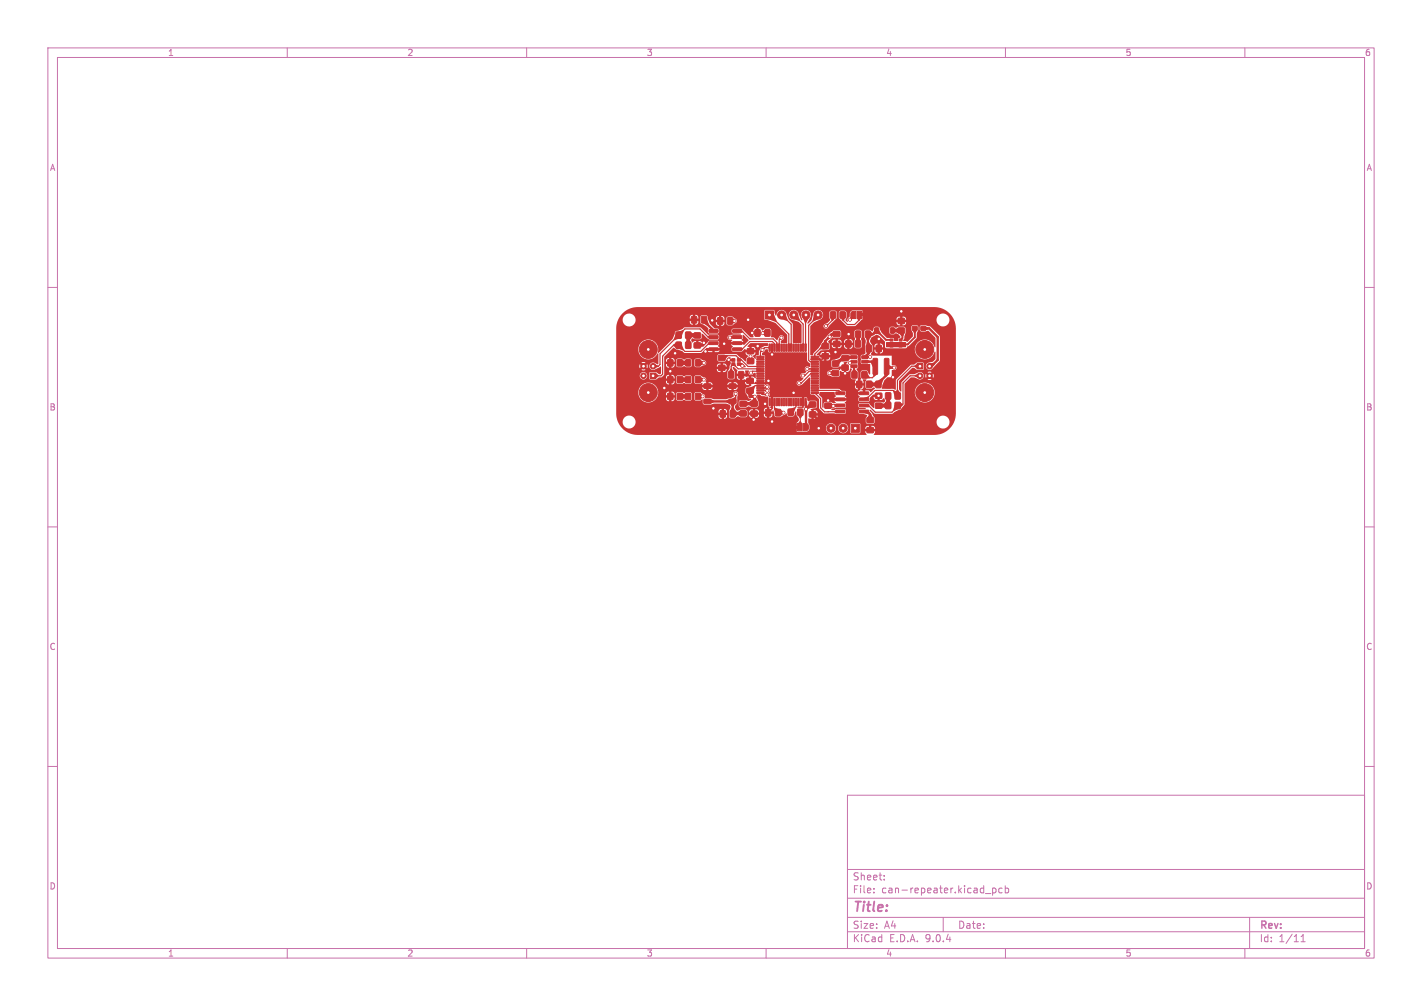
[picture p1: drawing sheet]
<svg xmlns="http://www.w3.org/2000/svg" width="297mm" height="210mm" viewBox="0 0 297 210" stroke-linecap="round" stroke-linejoin="round" font-family="sans-serif">
<defs><g id="words">
<text font-size="2.8" fill="#c872ab" x="178" y="190.9">Title:</text>
<g font-size="2.1" fill="#c872ab">
<text x="178" y="184">Sheet:</text>
<text x="178" y="186.7">File:</text>
<text x="184.1" y="186.7">can-repeater.kicad_pcb</text>
<text x="178" y="196.9">KiCad</text>
<text x="178" y="194.1">Size:</text>
<text x="184.7" y="194.1">A4</text>
<text x="185.7" y="196.9">E.D.A.</text>
<text x="193.3" y="196.9">9.0.4</text>
<text x="200" y="194.1">Date:</text>
<text x="263" y="194.3">Rev:</text>
<text x="263" y="196.9">Id:</text>
<text x="267.1" y="196.9">1/11</text>
</g>
<g font-size="1.8" fill="#c872ab">
<text x="35" y="11.9">1</text>
<text x="85" y="11.9">2</text>
<text x="135" y="11.9">3</text>
<text x="185" y="11.9">4</text>
<text x="235" y="11.9">5</text>
<text x="285" y="11.9">6</text>
<text x="10.3" y="35.9">A</text>
<text x="285.4" y="35.9">A</text>
<text x="10.3" y="85.9">B</text>
<text x="285.3" y="85.9">B</text>
<text x="10.3" y="135.9">C</text>
<text x="285.3" y="135.9">C</text>
<text x="10.3" y="185.9">D</text>
<text x="285.3" y="185.9">D</text>
<text x="35" y="199.9">1</text>
<text x="85" y="199.9">2</text>
<text x="135" y="199.9">3</text>
<text x="185" y="199.9">4</text>
<text x="235" y="199.9">5</text>
<text x="285" y="199.9">6</text>
</g>
</g></defs>
<g fill="none" stroke="#c872ab" stroke-width=".21">
<path d="M10 10h277v190h-277zM12 12h273v186h-273zM60 10v2M110 10v2M160 10v2M210 10v2M260 10v2M10 60h2M285 60h2M10 110h2M285 110h2M10 160h2"/>
<path d="M177 166h108v32h-108zM285 160h2M60 198v2M110 198v2M160 198v2M177 194.5h108M177 191.5h108M177 187.5h108M177 181.5h108M182.5 186.3v.1M182.5 185.5v.1M184.7 183.6v.1"/>
<path d="M184.7 182.8v.1M197 191.5v3M205.8 186.5h1.2M207.3 185.4v1.5M207.3 185.5l.4-.1 .3 .3-.1 .6h-.6M209.3 185.5l-.4-.1-.3 .3 .1 .6h.6M210 185.5l.4-.1 .3 .3-.2 .6h-.5M210 184.9v1.5M210 198v2M260 198v2M261 191.5v6.5M271.7 196.6h.9"/>
<path d="M271.7 195.5l.5-.4v1.5"/>
</g>
<g fill="#c83434">
<path d="M166.1 88.9h.5v.6h-.5z"/>
<path d="M179.9 65.5h.5v.6h-.5z"/>
<path d="M156.6 82.6h1v.5h-1z"/>
</g>
<g fill="#c83434" stroke="#c83434" stroke-width=".21">
<path d="M187.8 72.1h.6v.3h-.6z"/>
<path d="M187.8 71.4h.6v.3l-.6 .1z"/>
<path d="M187.8 70.8h.6v.3h-.6z"/>
<path d="M185.9 70.8h.6v.3h-.6z"/>
<path d="M185.9 71.4h.6v.3l-.6 .1z"/>
<path d="M185.9 72.1h.6v.3h-.6z"/>
<path d="M154 74.9h.7v.5h-.7z"/>
<path d="M152.8 74.9h.7v.5h-.7z"/>
<path d="M152.8 75.7h.7v.6h-.7z"/>
<path d="M154 75.7h.7v.6h-.7z"/>
<path d="M139.5 78.6h1v1.3h-1z"/>
<path d="M141.5 78.6h1v1.3h-1z"/>
<path d="M156.1 74.9h1.3v1h-1.3z"/>
<path d="M156.1 72.8h1.3v1h-1.3z"/>
<path d="M152.5 85.7h1.1v1.4h-1.1z"/>
<path d="M150.4 85.7h1.1v1.4h-1.1z"/>
<path d="M159.8 68.8h1v1.4h-1z"/>
<path d="M157.7 68.8h1v1.4h-1z"/>
<path d="M156 81.1h1.3v1h-1.3z"/>
<path d="M156 79h1.3v1h-1.3z"/>
<path d="M158.1 74.4h1.4l.1 .2-1.5 .1z"/>
<path d="M158.1 74.9h1.4l.1 .2-1.5 .1z"/>
<path d="M158.1 75.4h1.4l.1 .2-1.5 .1z"/>
<path d="M158.1 75.9h1.4l.1 .2-1.5 .1z"/>
<path d="M158.1 76.4h1.4l.1 .2-1.5 .1z"/>
<path d="M158.1 76.9h1.4l.1 .2-1.5 .1z"/>
<path d="M158.1 77.4h1.4l.1 .2-1.5 .1z"/>
<path d="M158.1 77.9h1.4l.1 .2-1.5 .1z"/>
<path d="M158.1 78.4h1.4l.1 .2-1.5 .1z"/>
<path d="M158.1 78.9h1.4l.1 .2-1.5 .1z"/>
<path d="M158.1 79.4h1.4l.1 .2-1.5 .1z"/>
<path d="M158.1 79.9h1.4l.1 .2-1.5 .1z"/>
<path d="M158.1 80.4h1.4l.1 .2-1.5 .1z"/>
<path d="M158.1 80.9h1.4l.1 .2-1.5 .1z"/>
<path d="M158.1 81.4h1.4l.1 .2-1.5 .1z"/>
<path d="M158.1 81.9h1.4l.1 .2-1.5 .1z"/>
<path d="M160.6 83.2h.3l-.1 1.5-.2-.1z"/>
<path d="M161.1 83.2h.3l-.1 1.5-.2-.1z"/>
<path d="M161.6 83.2h.3l-.1 1.5-.2-.1z"/>
<path d="M162.1 83.2h.3l-.1 1.5-.2-.1z"/>
<path d="M162.6 83.2h.3l-.1 1.5-.2-.1z"/>
<path d="M163.1 83.2h.3l-.1 1.5-.2-.1z"/>
<path d="M163.6 83.2h.3l-.1 1.5-.2-.1z"/>
<path d="M164.1 83.2h.3l-.1 1.5-.2-.1z"/>
<path d="M164.6 83.2h.3l-.1 1.5-.2-.1z"/>
<path d="M165.1 83.2h.3l-.1 1.5-.2-.1z"/>
<path d="M165.6 83.2h.3l-.1 1.5-.2-.1z"/>
<path d="M166.1 83.2h.3l-.1 1.5-.2-.1z"/>
<path d="M166.6 83.2h.3l-.1 1.5-.2-.1z"/>
<path d="M167.1 83.2h.3l-.1 1.5-.2-.1z"/>
<path d="M167.6 83.2h.3l-.1 1.5-.2-.1z"/>
<path d="M168.1 83.2h.3l-.1 1.5-.2-.1z"/>
<path d="M169.4 81.9h1.5v.2l-1.4 .1z"/>
<path d="M169.4 81.4h1.5v.2l-1.4 .1z"/>
<path d="M169.4 80.9h1.5v.2l-1.4 .1z"/>
<path d="M169.4 80.4h1.5v.2l-1.4 .1z"/>
<path d="M169.4 79.9h1.5v.2l-1.4 .1z"/>
<path d="M169.4 79.4h1.5v.2l-1.4 .1z"/>
<path d="M169.4 78.9h1.5v.2l-1.4 .1z"/>
<path d="M169.4 78.4h1.5v.2l-1.4 .1z"/>
<path d="M169.4 77.9h1.5v.2l-1.4 .1z"/>
<path d="M169.4 77.4h1.5v.2l-1.4 .1z"/>
<path d="M169.4 76.9h1.5v.2l-1.4 .1z"/>
<path d="M169.4 76.4h1.5v.2l-1.4 .1z"/>
<path d="M169.4 75.9h1.5v.2l-1.4 .1z"/>
<path d="M169.4 75.4h1.5v.2l-1.4 .1z"/>
<path d="M169.4 74.9h1.5v.2l-1.4 .1z"/>
<path d="M169.4 74.4h1.5v.2l-1.4 .1z"/>
<path d="M168.1 71.8l.3 .1-.1 1.5-.2-.1z"/>
<path d="M167.6 71.8l.3 .1-.1 1.5-.2-.1z"/>
<path d="M167.1 71.8l.3 .1-.1 1.5-.2-.1z"/>
<path d="M166.6 71.8l.3 .1-.1 1.5-.2-.1z"/>
<path d="M166.1 71.8l.3 .1-.1 1.5-.2-.1z"/>
<path d="M165.6 71.8l.3 .1-.1 1.5-.2-.1z"/>
<path d="M165.1 71.8l.3 .1-.1 1.5-.2-.1z"/>
<path d="M164.6 71.8l.3 .1-.1 1.5-.2-.1z"/>
<path d="M164.1 71.8l.3 .1-.1 1.5-.2-.1z"/>
<path d="M163.6 71.8l.3 .1-.1 1.5-.2-.1z"/>
<path d="M163.1 71.8l.3 .1-.1 1.5-.2-.1z"/>
<path d="M162.6 71.8l.3 .1-.1 1.5-.2-.1z"/>
<path d="M162.1 71.8l.3 .1-.1 1.5-.2-.1z"/>
<path d="M161.6 71.8l.3 .1-.1 1.5-.2-.1z"/>
<path d="M161.1 71.8l.3 .1-.1 1.5-.2-.1z"/>
<path d="M160.6 71.8l.3 .1-.1 1.5-.2-.1z"/>
<path d="M156.8 83.7h1.4v1.1h-1.4z"/>
<path d="M156.8 85.8h1.4v1.1h-1.4z"/>
<path d="M185 82h1v1.3h-1z"/>
<path d="M187 82h1v1.3h-1z"/>
<path d="M143.2 71.4h1.1v1.3h-1.1z"/>
<path d="M141.2 71.4h1.1v1.3h-1.1z"/>
<path d="M187.6 68.5h1.3v1h-1.3z"/>
<path d="M187.6 66.5h1.3v1h-1.3z"/>
<path d="M182.9 79.6h1.1v1.3h-1.1z"/>
<path d="M185 79.6h1.1v1.3h-1.1z"/>
<path d="M190.6 68.1h.9v.9h-.9z"/>
<path d="M192.4 68.1h.9v.9h-.9z"/>
<path d="M165.4 88.6l.3-.2h.6v1.5h-.6l-.3-.2z"/>
<path d="M166.5 88.4h1.1v1.5h-1.1z"/>
<path d="M167.8 88.4h.7l.3 .3v.8l-.3 .4h-.7z"/>
<path d="M139.5 75.1h1v1.3h-1z"/>
<path d="M141.5 75.1h1v1.3h-1z"/>
<path d="M150.1 74.2h1.3v1h-1.3z"/>
<path d="M150.1 76.3h1.3v1h-1.3z"/>
<path d="M141.2 69.3h1.1v1.3h-1.1z"/>
<path d="M143.2 69.3h1.1v1.3h-1.1z"/>
<path d="M143.2 82.1h1v1.3h-1z"/>
<path d="M145.3 82.1h1v1.3h-1z"/>
<path d="M174.6 81.8h1.8l.1 .5-1.9 .1z"/>
<path d="M174.6 83.1h1.8l.1 .5-1.9 .1z"/>
<path d="M174.6 84.4l1.8-.1 .1 .5-1.9 .1z"/>
<path d="M174.6 85.6h1.8l.1 .5-1.9 .1z"/>
<path d="M179.5 85.6h1.9v.5l-1.8 .1z"/>
<path d="M179.5 84.4l1.9-.1v.5l-1.8 .1z"/>
<path d="M179.5 83.1h1.9v.5l-1.8 .1z"/>
<path d="M179.5 81.8h1.9v.5l-1.8 .1z"/>
<path d="M175.9 74.2h1.2v1.1h-1.2z"/>
<path d="M175.9 76.2h1.2v1.1h-1.2z"/>
<path d="M181 79.6h1.1v1.3h-1.1z"/>
<path d="M178.9 79.6h1.1v1.3h-1.1z"/>
<path d="M147 80.2l1.4-.1 .1 .3v.5l-.2 .2h-1.2l-.1-.2z"/>
<path d="M152.3 80.2l1.3-.1 .2 .3v.5l-.3 .2h-1.1l-.2-.2z"/>
<path d="M147 83.4l1.4-.1 .1 .3v.5l-.2 .2h-1.2l-.1-.2z"/>
<path d="M152.3 83.4l1.3-.1 .2 .3v.5l-.3 .2h-1.1l-.2-.2z"/>
<path d="M152.2 77.6h1v1.3h-1z"/>
<path d="M154.3 77.6h1v1.3h-1z"/>
<path d="M174.1 69.2h1.3v1h-1.3z"/>
<path d="M174.1 71.3h1.3v1h-1.3z"/>
<path d="M180.3 65h.7l.3 .3v.8l-.3 .4h-.7z"/>
<path d="M179 65h1v1.5h-1z"/>
<path d="M177.8 65.2l.3-.2h.6v1.5h-.6l-.3-.2z"/>
<path d="M162 85.5h1v1.3h-1z"/>
<path d="M159.9 85.5h1.1v1.3h-1.1z"/>
<path d="M144.4 66.1h1.1v1.3h-1.1z"/>
<path d="M146.5 66.1h1.1v1.3h-1.1z"/>
<path d="M139.5 82.1h1v1.3h-1z"/>
<path d="M141.5 82.1h1v1.3h-1z"/>
<path d="M181.1 89.3h1.3v1h-1.3z"/>
<path d="M181.1 87.2h1.3v1h-1.3z"/>
<path d="M182.4 74.9l.7-.1 .2 .2v3l-.1 .2h-.6l-.3-.2z"/>
<path d="M184.8 74.9l.6-.1 .3 .2v3l-.2 .2h-.6l-.2-.2z"/>
<path d="M159.9 64.9h1.7v1.7h-1.7z"/>
<path d="M135.8 77.9h1.2v1.1h-1.2z"/>
<path d="M180 77.6h1.1v1.3h-1.1z"/>
<path d="M177.9 77.6h1.1v1.3h-1.1z"/>
<path d="M191.6 75.9h1.1v1.1h-1.1z"/>
<path d="M169.1 83.9h1.3v1.1h-1.3z"/>
<path d="M169.1 86h1.3v1h-1.3z"/>
<path d="M178.7 69.1h1v1.3h-1z"/>
<path d="M180.8 69.1h1v1.3h-1z"/>
<path d="M173.9 77.4h1.2v1h-1.2z"/>
<path d="M173.9 75.4h1.2v1h-1.2z"/>
<path d="M171.7 71.8h1.3v1h-1.3z"/>
<path d="M171.7 73.8h1.3v1.1h-1.3z"/>
<path d="M182.8 84.2h1.4v1h-1.4z"/>
<path d="M182.8 82.1h1.4v1h-1.4z"/>
<path d="M180.9 72.1h1.1v1.3h-1.1z"/>
<path d="M183 72.1h1.1v1.3h-1.1z"/>
<path d="M145 69.5h1.3v1h-1.3z"/>
<path d="M145 71.6h1.3v1h-1.3z"/>
<path d="M143.2 75.1h1v1.3h-1z"/>
<path d="M145.3 75.1h1v1.3h-1z"/>
<path d="M143.2 78.6h1v1.3h-1z"/>
<path d="M145.3 78.6h1v1.3h-1z"/>
<path d="M149.9 66.3h1v1.4h-1z"/>
<path d="M152 66.3h1v1.4h-1z"/>
<path d="M154.6 85.8h1.2v1h-1.2z"/>
<path d="M154.6 83.8h1.2v1h-1.2z"/>
<path d="M176.7 71.2h1v1.2h-1z"/>
<path d="M178.7 71.2h1v1.2h-1z"/>
<path d="M187 84h1v1.3h-1z"/>
<path d="M185 84h1v1.3h-1z"/>
<path d="M175.5 65.1h1v1.3h-1z"/>
<path d="M173.5 65.1h1v1.3h-1z"/>
<path d="M164.6 85.4h1.1v1.3h-1.1z"/>
<path d="M166.6 85.4h1.1v1.3h-1.1z"/>
<path d="M180 76.2h1.2l.1 .5h-1.2z"/>
<path d="M180 75.2h1.2l.1 .5-1.2 .1z"/>
<path d="M180 74.3h1.2l.1 .5h-1.2z"/>
<path d="M177.7 74.3h1.2l.1 .5h-1.2z"/>
<path d="M177.7 75.2h1.2l.1 .5-1.2 .1z"/>
<path d="M177.7 76.2h1.2l.1 .5h-1.2z"/>
<path d="M153 72.6h1.9v.5l-1.8 .1z"/>
<path d="M153 71.4l1.9-.1v.5l-1.8 .1z"/>
<path d="M153 70.1h1.9v.5l-1.8 .1z"/>
<path d="M153 68.8h1.9v.5l-1.8 .1z"/>
<path d="M148.1 68.8h1.8l.1 .5-1.9 .1z"/>
<path d="M148.1 70.1h1.8l.1 .5-1.9 .1z"/>
<path d="M148.1 71.4l1.8-.1 .1 .5-1.9 .1z"/>
<path d="M148.1 72.6h1.8l.1 .5-1.9 .1z"/>
<path d="M177.8 88.6h1.7v1.7h-1.7z"/>
<path d="M182.7 68.5h.8v1h-.8z"/>
<path d="M186 68.5h.8v1h-.8z"/>
<path d="M172.3 82.1h1.3v1h-1.3z"/>
<path d="M172.3 84.2h1.3v1h-1.3z"/>
<circle cx="163.2" cy="65.7" r=".85"/>
<circle cx="165.8" cy="65.7" r=".85"/>
<circle cx="168.3" cy="65.7" r=".85"/>
<circle cx="170.9" cy="65.7" r=".85"/>
<circle cx="136.4" cy="76.4" r=".58"/>
<circle cx="134.4" cy="78.4" r=".58"/>
<circle cx="134.4" cy="76.4" r=".58"/>
<circle cx="135.4" cy="82" r="1.87"/>
<circle cx="135.4" cy="73" r="1.87"/>
<circle cx="192.1" cy="78.4" r=".58"/>
<circle cx="194.1" cy="76.4" r=".58"/>
<circle cx="194.1" cy="78.4" r=".58"/>
<circle cx="193.1" cy="73" r="1.87"/>
<circle cx="193.1" cy="82" r="1.87"/>
<circle cx="156.6" cy="82.8" r=".25"/>
<circle cx="157.6" cy="82.8" r=".25"/>
<circle cx="176.1" cy="89.4" r=".85"/>
<circle cx="173.6" cy="89.4" r=".85"/>
<circle cx="148.8" cy="66.9" r=".3"/>
<circle cx="152.2" cy="75.1" r=".3"/>
<circle cx="157.1" cy="69.5" r=".3"/>
<circle cx="183.5" cy="82.6" r=".3"/>
<circle cx="147.4" cy="73.4" r=".3"/>
<circle cx="176.5" cy="78" r=".3"/>
<circle cx="161.2" cy="88" r=".3"/>
<circle cx="156.2" cy="66.7" r=".3"/>
<circle cx="140" cy="77.5" r=".3"/>
<circle cx="173" cy="83.6" r=".3"/>
<circle cx="171" cy="89.4" r=".3"/>
<circle cx="158.2" cy="72.3" r=".3"/>
<circle cx="141" cy="73.7" r=".3"/>
<circle cx="138.8" cy="81" r=".3"/>
<circle cx="155" cy="76.4" r=".3"/>
<circle cx="161.2" cy="74" r=".3"/>
<circle cx="165.7" cy="82" r=".3"/>
<circle cx="174.5" cy="73.5" r=".3"/>
<circle cx="177.3" cy="69.7" r=".3"/>
<circle cx="147" cy="71.6" r=".3"/>
<circle cx="188.3" cy="65" r=".3"/>
<circle cx="160.5" cy="79.5" r=".3"/>
<circle cx="149" cy="85.3" r=".3"/>
<circle cx="186.5" cy="78.7" r=".3"/>
<circle cx="159.8" cy="84.3" r=".3"/>
<circle cx="151.2" cy="71.7" r=".3"/>
<circle cx="157.4" cy="87.6" r=".3"/>
<circle cx="183.6" cy="70.7" r=".3"/>
<circle cx="152.5" cy="70.5" r=".3"/>
<circle cx="156.8" cy="74.4" r=".3"/>
<circle cx="153.4" cy="67" r=".3"/>
<circle cx="177.5" cy="66.7" r=".3"/>
<circle cx="159.2" cy="73.1" r=".3"/>
<circle cx="168.4" cy="85.4" r=".3"/>
<circle cx="173.3" cy="70.3" r=".3"/>
<circle cx="157.6" cy="82.8" r=".3"/>
<circle cx="173.3" cy="77.9" r=".3"/>
<circle cx="174" cy="84.8" r=".3"/>
<circle cx="163.6" cy="86.1" r=".3"/>
<circle cx="186.7" cy="76.7" r=".3"/>
<circle cx="159.3" cy="69.6" r=".3"/>
<circle cx="181.7" cy="74.5" r=".3"/>
<circle cx="177.5" cy="75.7" r=".3"/>
<circle cx="153.6" cy="82.2" r=".3"/>
<circle cx="156.9" cy="77.8" r=".3"/>
<circle cx="167.7" cy="78.4" r=".3"/>
<circle cx="168.6" cy="77" r=".3"/>
<circle cx="166.9" cy="80" r=".3"/>
<circle cx="172.5" cy="68.1" r=".3"/>
<circle cx="163.2" cy="70.5" r=".3"/>
<circle cx="147" cy="75.7" r=".3"/>
<circle cx="160.2" cy="80.7" r=".3"/>
<circle cx="160.3" cy="81.6" r=".3"/>
<circle cx="147" cy="79.3" r=".3"/>
<circle cx="146.8" cy="82.8" r=".3"/>
<circle cx="160.2" cy="82.4" r=".3"/>
</g>
<path d="M183.1 69l1.9 2h1.2M188.2 69l.3 .2v1.4l-.4 .4M188.5 71.9v.4M188.5 71.9h.1M191.1 68.6v1.8l-1.5 1.5h-1.1" fill="none" stroke="#c83434" stroke-width=".4"/>
<g fill="none" stroke="#c83434" stroke-width=".5">
<path d="M142 75.8h1.7M142 79.3h1.7M145.6 70h-1.9v2.1M145.8 75.8h1.2M145.8 79.3h1.2M147 71.6l-.5 .5h-.9M147 67l2 2.1M149 73h-1.3l-.3 .4M150.7 76.8h.5M152.5 67h.9M153.8 70.4l-1.4 .1M156.7 73.3h.3"/>
<path d="M156.7 74.4v1M157.1 69.5h1.1M160.3 69.5l-1 .1M173.3 77.9h1.2M174.9 69.5l-.2 .3h-.9l-1.4 1.4v1.1h.2M178.2 65.8v.3l-.7 .7M178.4 74.6h-1.7l-.2 .2h-.5l-1.2 1.1h-.3M179.2 69.8v2M179.2 71.8h.1M180.6 75.5h1.6l.6 .6v.4M183.1 69l-.8 .8h-1v2.8l.2 .2v.9l-.9 .9M186.4 69h1.8"/>
<path d="M186.8 76.8h-1.4l-.2-.3v1.8l-2 2h-1.4l-.3-.3M191.1 68.6l-.2 .1M192.8 68.6h1.3l1.7 1.8v4.8l-1.3 1.3h-.4M142 82.8h1.7M145.8 82.8h.9M147.8 83.8h5.2v2.6l2.2-.1M156.6 81.6v1.2M157.5 86.3l-.1 1.3M157.6 82.8v1.3M157.8 84l-.3 .3h-2.3M163.6 86.2h-1.1v.2M168.4 83.9v5.3"/>
<path d="M168.4 89.2h.1M169.7 86.5l1.3 1.3v1.6M169.7 84.4h-.4l-.9 1M173 82.6l.7 .8h1.7M173.3 84.4l-.3 .3 2.4-.1M180.5 85.9h.7l.5 .6v1.2M185.5 82.7v2h-2"/>
</g>
<g fill="none" stroke="#c83434" stroke-width=".25">
<path d="M149 71.7v-.1h-.9l-1.7 1.8h-3.4l-1.3-1.3h-1l-2.3 2.3v3.7l-.4 .4h-1.6M149 70.5l-1.1-.1-1.7-1.7h-3.2l-5.2 5.2v2.2l-.3 .4h-1.1M150.7 74.7l.5-.4h2.5l.6 .6v.3h.6l1.3 1.3h2.6M154 69.1l1.1 .1 1.5 1.6h4.9l.7 .7v1.1M156.6 79.5l.5 .5h2.9l.5-.5M158.8 77h-4.6l-1-1-.5 .5v1.8M158.8 77.5h-1.7l-.3 .3M160.7 72.6h-1l-.9 .9v1M160.8 65.8l3.9 3.9v2.9M161.3 72.6v1.4M161.7 72.6v-.9l-.4-.4h-4.7l-1.6 1.6-1.1 .1M163.2 70.5l-.4 .5v1.6"/>
<path d="M163.4 65.8l1.8 1.9v4.9M165.9 65.8l1.8 1.9v4.9M168.5 65.8l-.3 .2v6.6M168.6 77h1.6M170.2 78h-.9l-2 2h-.4M170.2 77.5h-1.2l-.9 .9h-.4M171 65.8l-2.1 2.1v7.3l.3 .3h1M172.4 74.4l-.7 .6h-1.5M172.4 72.3h-.6l-1.6 1.6v.6M174 65.8v.9l-1.5 1.4M176 65.8v1l1 1h1.5l1-1v-1M178.4 75.5h-.7l-.2 .3"/>
<path d="M178.4 76.5l.1 1.8M181.7 74.5l-1.1 .1M182.8 76.5v1.7l-.6 .7h-1.1l-.6-.6M192.2 78.5h-2.1l-1.5 1.5v4.4l-.3 .3h-.8v.2l-1.2 1.2h-3.5l-1.4-1.5h-1.1M192.2 76.5h-1.8l-3 2.9v3.2M153.6 82.2v1l-.6 .6M158.8 80.5h-1.1l-1.1 1.1M158.8 81.5l1.5 .1M158.8 82l.4 .4h1M160.2 80.8l-.2 .2h-1.2M161.3 83.9v1.4l-.9 .9M161.7 83.9v1.5l.8 .8"/>
<path d="M165.7 82h1.1l.9 1v.9M170.2 81.5h5l.3 .4v.2M170.2 82l1.2 1.2v2l.8 .8h2.8M187.4 82.6l.1 .1v-.2l-1-1h-3.7l-1.9 1.9h-.6"/>
</g>
<path d="M152.2 75.1l1 .1M154.3 76l.4 .4h.4M154.3 76h.1M160.4 85.9v.3M162.5 85.8v.4M166.3 83.9v1.1l-1.2 1.1M167.1 86.1v3.1" fill="none" stroke="#c83434" stroke-width=".21"/>
<g fill="#c83434">
<path d="M154.3 75.8h.7l.8 .8-.9 .1v-.4l-.5-.1z"/>
<path d="M130 65.4a4.5 4.5 0 0 1 3.3-1.3h61.8a4.5 4.5 0 0 1 4.5 4.5v17.7a4.5 4.5 0 0 1-4.5 4.5h-12.5l-.1-.1 .3-.7h-2.1l.3 .6-.1 .2h-47.7a4.5 4.5 0 0 1-4.2-2.8h1v.2a1.35 1.35 0 0 0 2.1 1 1.35 1.35 0 0 0 0-2.3h18l.3 .5h.9l.5-.3v-.4h-.6v.7h-.5v-.7h-.6v.2h-18a1.35 1.35 0 0 0-2.1 1.1h-1l-.2-.9-.1-1.2h21.4v.3h1.7v-.5l-.5-.3h-.1v.8h-.5v-.8l-.5 .1-.1 .4h-21.4v-4.1h4.6a2.08 2.08 0 0 0 1.3 2.1 2.08 2.08 0 0 0 2.4-.7h2.1l.2 .4 .2 .1h1l.3-.2 .1-.5h-.7v.8h-.5v-.8h-.6v.2h-2.1l.5-.9h1.6v.2h1.8v-.3h.3l.1 1.3 1.1 .1a.58 .58 0 0 1 .9 .1l1.1-.2 .1-1.3h.5l.1 1.3 1.1 .2 .5-.3 .1 .9 .3 .2h1.3l.7-.2h2.6l.7 .2 .2 .4-.3 .9v1.3l.3 .2h.9l.3-.2a.52 .52 0 0 1 .8 0h1.1l.4-.4h.4l.3 .5h1a.59 .59 0 0 0 .7-.5h1l.3 .4 1 .1 .5-.3v-.5h-.6v.8h-.5v-.8h-.7v.3l-1.7-.1v.6h-.6v-.6l-1.1 .1v-.7h.4v.1h2l-.1-.5h1.1v.3h.7v-.8l-.5 .2-.2 .3h-1.1l-.6-.1v.6h-.6v-.6h-.4l-.3 .5h-.4l-.1-.4-.3-.1h-1l-.7 .2-.2-.1-.3-.7 .5-.8v-1.3l.1-.5a.5 .5 0 0 0-.5-.6 .5 .5 0 0 0-.4 .6v.5l-1.5 .5h-2.6l-.7-.2-1.2-.1a.59 .59 0 0 0-.5-.8l-.5-.3h-.8l-.4 .3h-.5l-.4-.3h-.8a.56 .56 0 0 1-.9-.1l-.8 .1-.4 .3h-.3l-.2-.3-.5-.1v.7h-.5v-.7l-.4 .1-.2 .4h-1.6l-.1-.8-.2-.6h9.5l.1 .3 .3 .2a1.56 1.56 0 0 0 1.7-.3v-.2h3.1l.2 .3 .2 .2a1.56 1.56 0 0 0 1.7-.3l.1-.2h-.9v.5h-.4v-.5h-4.8v.5h-.5v-.5h-10.3a2.08 2.08 0 0 0-2.3-1 2.08 2.08 0 0 0-1.6 1.9h-4.6v-2.1h10.4l.2 .4 .3 .2 .9-.1 .2-.1 .2-.4v-.2h-.7v.8h-.5v-.8h-.6v.2h-10.4v-1.3h4.9a.78 .78 0 0 0 1.1 .8 .78 .78 0 0 0 .2-1.3 .78 .78 0 0 0-1.2 .3l-.1 .2h-4.9v-1.2h6.1l-.4-.4-.4 .4h-5.3v-.8h4.8l.1 .5 .4-.5v.1a.35 .35 0 0 0 .4 .3 .35 .35 0 0 0 .4-.3l.4 .4v-.9l-.5 .5a.38 .38 0 0 0-.3-.4 .38 .38 0 0 0-.4 .3l-.4-.4-.1 .4h-4.8v-.7h5.3l.4 .4 .4-.4h-6.1v-2.9h4.6v.3a2.12 2.12 0 0 0 1.8 1.9 2.12 2.12 0 0 0 2.3-1.3l.1 .2v2.1l-.2 .1-.5-.3a.78 .78 0 0 0-1.2 .6 .78 .78 0 0 0 1.2 .7l1.2-.6 .1 1.5-.4 .1-.6-.4h-1.4l-.1 .2v1.1l.1 .2h1.4l.6-.4h1.4v.2h1.8v-.3h.3l.1 1.3 1.1 .1a.58 .58 0 0 1 .9 .1l1.1-.2 .1-1.3h.5l.1 1.3 1.1 .2 .4-.3 .1 .5h7.4l-.3-.5h1.8l.3 .4 .5 .1v-.6h-.8v.1l-2.4-.1v.6h-.4v-.6l-.6 .1-.3 .4h-3.1l-.3-.4-.5-.1v.6h-.5v-.6l-.2-.1a.53 .53 0 0 0 .2-.6 .53 .53 0 0 0-.6-.4l-.7-.3h-.8l-.4 .3h-.5l-.4-.3h-.8a.56 .56 0 0 1-.9-.1l-.8 .1-.4 .3h-.3l-.2-.3-.5-.1v.7h-.5v-.7l-.4 .1-.2 .4h-.9l.5-.6v-1h11l.2 .3 .2 .2h1.2l.3-.2 .2-.5h-.8v.7h-.5v-.7h-.8v.2h-11v-1h.4l.2 .4 .2 .1 .7 .1a.59 .59 0 0 0 .7-.8h-.7v.8h-.5v-.8h-.6v.2h-.4v-.9h.4v.2h1.8v-.3h.3v1.1l.4 .3h.8l.5-.2 .4 .2h1l.2-.3v-1.1h.5v1.1l.4 .3h.8l.4-.2 5.2 .1-.2-.4-.3-.2h-.3v.6h-.5v-.6l-.5 .1-.3 .4h-3.1l.5-.1a.51 .51 0 0 0 .4-.6 .51 .51 0 0 0-.6-.5l-.7-.3h-.8l-.4 .3h-.5l-.4-.3h-.8a.56 .56 0 0 1-.9-.1l-.8 .1-.4 .3h-.3l-.2-.3-.5-.1v.7h-.5v-.7l-.4 .1-.2 .4h-.4v-.8l.2-.2h10.9v.8l.4 .4h1.2l.7-.9h.4v.3h.6l.1 .4-.7 .1 .1 .5-.2 .5v.4l-.5 .9v1.1l.3 .3 .9 .1 .4-.4h.4l.2 .3 .2 .2h2.1v-.7l-.6 .1-.1-.2h-.7v.8h-.5v-.8h-.6v.3h-.4v-1.1l-.5-.8 .1-.3 .9 .7-.1 .7h1.8l-.1-.6h.8a.54 .54 0 0 0 .1 .8 .54 .54 0 0 0 .8-.1l.2-.3 .3 .1v1l-.1 .1-.3-.3-.5-.1v1.9l-.5 .3a.52 .52 0 0 0-.7 .4l.1 .9 .5 1 .6 .3-.6 .3-.6-.2h-1.2l-.2 .4v.8l.2 .4h1.2l.7-.3 .5 .2h1.3l.2-.3v-.8l-.3-1.4 .6-.1 .4 .3 1.3 .2v1.8l.3 .3v.9h.6v-.2h.2l.2 1 .3 .3 .9 .1 1.3-.8 .4 .6h1l.3-.2 .2-.8h.2l.1 .8 .4 .8v.3l-.5 .6v1.5l.2 .2h2.1l.3-.3 .2-.5h3.4a1.06 1.06 0 0 0 1.1 1.2 1.06 1.06 0 0 0 1-1.2h.4v.2a1.05 1.05 0 0 0 1.6 .8 1.05 1.05 0 0 0 .1-1.8h.9v1.8l.2 .2 1.8-.1 .1-1 3.1 .1a.59 .59 0 0 0-.8-.6v.6h-.5v-.6l-.5 .1-.3 .4h-1l-.1-1-3 .1a1.06 1.06 0 0 0-1.6 .8h-.4v-.2a1.06 1.06 0 0 0-1.1-.8 1.06 1.06 0 0 0-1 1h-3.4l-.1-.5-.2-.5v-.9h1.5l.4-.4v-.2h-.7v.6h-.5v-1.1h1.2v-.2l-.2-.4-.5-.1v.7h-.5v-.6l-.2-.2 1.2-.4 .2-1.1-.4-.3-1.5 .1-.2-.7a.38 .38 0 0 0-.7 .1v1.9l-.2 .1-1.2-.1 .1-.2h.8l.2-.2v-1.5l-.2-.2h-5.8l-.2 .2v2.1l-.1 .1-.5-.3 .3-.4v-1.5l-.2-.2-.3-.1 .1-.5-.1-1.2a.58 .58 0 0 0 .1-.7 .58 .58 0 0 0-.6-.2l-.2 .1-.3-.3-1.8 .1a.24 .24 0 0 1-.2-.3 .24 .24 0 0 1 .3-.2l.2 .2h1.5l.2-.2v-5.3l-.2-.2-.4-.1v-.4l.8-.8h.3l.2 .6a.38 .38 0 0 0 .6-.2v-1.5l.1-.1 .2 .2v1.4l.2 .2h6.9l.1 1.8 .6 .5v.4l-.1 .4-.4-.1a.55 .55 0 0 0-.6 .4 .55 .55 0 0 0 .3 .7l-.3 .3h-.3a.54 .54 0 0 0-.6 .5 .54 .54 0 0 0 .6 .6l-.5 .5h-.3a.53 .53 0 0 0-.5 .7 .53 .53 0 0 0 .9 .1l1.6-1.5h.2v3.4l.2 .1 .7 .1 .9 .9 .1 2 1 1h4.5l.1-.6-.2-.3h-1.8l-.5 .2h-.5l-.1-.1 .3-.3 .6-.1h2.1l.1-.6-.3-.4 .4-.5h-2.5l.3 .4-.4 .2-.7-.3h-1.1l-.3 .2-.1 1h-.1l-.2-.1v-1.9l-.7-.7 .2-.6h3.1l.1 .5 .2 .4-.3 .4h2.5l-.4-.4 .3-.4h2.5l.4 .5-.3 .3v.4l.3 .4h1.8l.2-.3 .1-.6h.8l.3 .4 .5 .1v-.6l-1.6 .1 .7-.6h1l.1 .2 .2 .1 .1 .8 .4-.1 .4-.3 .3 .6-.4 .3-.5-.1h-1.2l-.2 .4-.1 .9-1.1-1.1h-1.8l-.3 .3 .1 .7 1.4 .1-.1 .2-1.3 .1-.1 .6 .2 .3h.9l.7 .3-.3 .6v.8l.3 .4h1.2l.2-.1 .2-.4h12.9a1.35 1.35 0 0 0 1.9 1.4 1.35 1.35 0 0 0 .3-2.3 1.35 1.35 0 0 0-2.2 .8v.1h-12.9l-.1-.8-.5-1-.4-.4v-.3l1.1 .9h3.6l.4-.4 1.4-.6 .7-.9v-2.7h2.2v.3a2.08 2.08 0 0 0 3.1 1.6 2.08 2.08 0 0 0 0-3.5 2.08 2.08 0 0 0-3.1 1.6h-2.2v-1.7l1.4-1.3h.7l1.1 .4h2.5l-.5-.4-.4 .4h-1.5l.6-.3 .1-.5h.4l.1 .5 .4-.5a.35 .35 0 0 0 .3 .4 .35 .35 0 0 0 .4-.3l.4 .4v-.9l-.4 .5a.38 .38 0 0 0-.4-.4 .38 .38 0 0 0-.3 .3l-.4-.4-.1 .4h-.4l-.1-.4-.6-.3h1.5l.4 .4 .5-.4-.5-.1-2.4 .2a2.69 2.69 0 0 1-1.8 .4l-1.6 1.6v1.8l-.2 .1-.3-.5v-1.7l2.8-2.7h.3l.7 .4h1.3v-1.5h-1.3l-.7 .4-.7 .1-3 3-.2 2.2-.4-.2h-2.4l.1-.7a2.45 2.45 0 0 1 1.1-1.7h.9v-1.5l.1-.1a.54 .54 0 0 0 .7-.2 .54 .54 0 0 0-.1-.7l-.7-.1v-1.9l-4.1-.1-.3-.3 .4-.6h.3l.2 .3 .4 .2 .9-.1 .3-.4v-.3h-.6v.8h-.5v-.8h-.7v.3h-.3v-.5h8.8a2.12 2.12 0 0 0 1.8 2.2 2.12 2.12 0 0 0 2.4-1.6l.1 .1v1.5l-.6 .5-.8 .2a.78 .78 0 0 0-.5 1.2 .78 .78 0 0 0 1.3 0l1.5-1.7v-5l-2.1-2.1-1-.2h-.9l-.2 .4 .1 .8 1 .1 .7-.2 1.5 1.5v1.9l-.2 .1a2.09 2.09 0 0 0-2.2-1.6 2.09 2.09 0 0 0-1.9 1.9h-8.8v-.6h.3v.3h1.8v-.4l-.3-.3-.3-.1v.8h-.5v-.8h-.1l-.4 .2-.2 .3h-.3l-.6-.8v-.3l.3-.7 1.1-.5 .5 .2 1.3 1.2-.1 1.1 .2 .3h4.2l2.2-2.1 .1-1 .3-.8v-.6l-.2-.3h-.9l-.3 .2v.8l.3 .6v.7l-1.2 1.2-.9-.3 .6-1.7-.1-.8-.3-.4h-1.1l-.6 .2-.3-.2h-.7l-.3 .3-.1 .9 .2 .3 .8 .1 .4-.2 .6 .2 .3 .4v.2l-.4 .3-.1 .5h-.7l-.1-.5-.2-.1-1.3-.1-1-1-.5-1.1-.2-.2-.9 .1-.4 .9-.5-.3-1.1 .1-.1 1.3 .3 .8-.1 1.2 .1 1.4-.3 .3-.7 .2v1.5l.2 .3h1.7v2.1h-.2l-.2-.5-.3-.3-1.1 .2-.2 1.3 .2 .3-.2 .1v.8h.6l-.1-.8h.7l-.2 .5 .2 1.3 1.1 .2 .5-.3 .3 .2-.9 .8-.5-.4h-.7v.5l-.2 .1-.1 .2h-3.7v-.5h3.5v-.3l-.3-.1a.78 .78 0 0 0 .4-.9h-.6v.9l-.5 .4h-2.5l-.2-.2h-.7l-.6-.4-4-.1-.1-.3h7.5l.1 .3 .5 .2v-.8h-.6v.3h-7.5v-3h1.6l.4 .6 .9 .3h1l.4-.2 .1-1.1 .8 .3v-.7h-.8l-.1 .3-.4-.2h-1l-1.1 .4-.2 .3h-1.6l.1-2.3h2.4v.8l.4 .4h1l.4-.2h.9l-.1-.8 .7-.1 .1 .2-.2 .1v1.8a.71 .71 0 0 0 .8-.8l.3 .2-.2 .6v1.2l.3 .3h.8l-.2 .8h.6l-.1-.9 .1-.3v-1.1l-.3-.6 .3-.5-.1-.6 .1-1.6-.1-.3-3.1-.1-.8 .8-.9 .3a.52 .52 0 0 0-.7 .4h-2.4l-.2-.3-1.5-.1a.16 .16 0 0 1-.3-.1 .16 .16 0 0 1 .2-.1l1.9-.2a.59 .59 0 0 0 .8 .6l1-.1 .3-.6h-.8v.7h-.5v-.7h-.9l-.1-.4-.5-.1v-.1l2.8 .1a.59 .59 0 0 0-.8-.6v.6h-.5v-.6h-.5l-.2 .5h-.8l.8-.8 1.7-.2 .2-.3v-.5h.4l.2 .3 .3 .2h1.2l.3-.4h.6l.2 .3 .3 .2h.9l.4-.4v-.3h-.7v.7h-.5v-.7h-.6v.2h-.6l.1-.3h-.8v.7h-.5v-.7l-1.2 .2v-.5l-.3-.3 2.8 .1v-.2h.5v.3h1.8v-.3h.3l.1 1.3 .3 .1h1l.2-.4v-1l-.2-.6 .2-.4v-1.1l-.4-.3-1 .1-.2 1.3 .2 .5-.2 .5h-.3l-.2-.3-.5-.2v.8h-.5v-.8h-.1l-.3 .2-.2 .3h-.5l-.3-.3-.5-.1v.6h-.5v-.6l-.5 .1-.3 .4h-.7l.8-1 1.5 .1 .3-.2 .1-1-.2-.2-.2-.2-1.2 .1-.8 .5-1.3 1.4-1 1.8-1.1 1-.1 .4-.5 .1-.1-6.1 2.8-.1a.51 .51 0 0 0 .3 .6 .51 .51 0 0 0 .6-.2l1.9-2v-1.2h.4l.1 1.3 1.7 1.6h1.6l.7-.7h7.9l.3 .4 1 .1a.59 .59 0 0 0 .7-.6h-.7v.6h-.5v-.6h-.8v.1h-7.9l.9-.8 15.4 .1a1.35 1.35 0 0 0 1.9 1.4 1.35 1.35 0 0 0 .3-2.3 1.35 1.35 0 0 0-2.2 .7v.2h-6.4l-.1-.4-.6-.2v.7h-.5v-.7h-.2l-.4 .2-.2 .3h-7l-.1-1.7-2-.1-.5 .4-.1 .9-.5 .5 .1 .5-.1 .1-.4-.4 .2-.5v-1.1l-.2-.3h-1l-.4 .3h-.4l-.4-.3-.8-.1-.4 .4v1.1l.2 .6-.6 .5-.6 .3-.2 .3h-2.7a3.4 3.4 0 0 1 1.9-1.2 1.06 1.06 0 0 0 .4-1.8 1.06 1.06 0 0 0-1.8 .5l-.3 1.3-.8 .8-.1-.2 .6-1.1a1.05 1.05 0 0 0-.9-1.6 1.05 1.05 0 0 0-.9 1.6l.2 .4-.1 .2-.2-.2-.5-1.2a1.06 1.06 0 0 0-1.8-.5 1.06 1.06 0 0 0 .6 1.8 2.27 2.27 0 0 1 1.8 1v3.7l-1.8 .1v-3.9l-.9-1-.4-1.2a1.09 1.09 0 0 0-1.3-.8 1.09 1.09 0 0 0-.9 1.2l-.1-.1-.4-1.1h-1.8l-.1 .1v1.9l.6 .1 1.7 .6 2.4 2.4v1.7l-1.3 .1v-.5l.4-.2a.5 .5 0 0 0 .1-.8 .5 .5 0 0 0-.8 .2l-.5 .7-.7-.6h-.6l.1-1.4-.3-.4h-.9l-.7 .4-.3-.4-.3-.1h-.1l-.1 .9-.2 .1-.1 .2-.8 .1v.6h-.6l-1.4-1.4h2v.3h.7v-.8l-.5 .1-.2 .4h-2l-.4-.4h-1.9l-.2 .3 .1 .6 1.8 .1 .1 .2-2.1 .1a.54 .54 0 0 0-.7 .5 .54 .54 0 0 0 .6 .6h.3l-.2 .4h2.5l-.3-.4 .2-.4v-.6l.2-.1 1.1 1.1-1 1-.2-.1h-2.5l.4 .4-.3 .4v.5l.2 .2h1.9l.7-.6 .1 .3h2.1a.59 .59 0 0 0-.8-.7v.7h-.5v-.7l-.4-.1 .7-.7 3.6 .1-.1 .5-.7 .1-.8 .4-.3 .6v.8l-.6 .1-.1 .7-.6-.6 .5-.4 .1-.3h-2.1l.1 .3 .5 .4-.4 .5-.2 .7-1.9-1.6h-3.6l-.4 .4h-10.9l1.8-1.7 .5 .3 1.3 .4 .5 .4h3.4l.6-.5h.8l.3 .3h1.8l.4-.2v-.1h-1v.3h-.5v-.3h-1.8l.6-.6 2.7 .1-.4-.5 .3-.4v-.4l-.2-.3h-1.9l-1.3 1.3-1.1-.1-.1-.2-.2-.1v-.1h1.3a.59 .59 0 0 0-.8-.7v.7h-.5v-.7h-.4l-.4 .3-.3-.5 .4-.4 .4 .2h1.2l.3-.4v-.7l1.6 1.2h1.8l.2-.3v-.5l-.3-.2h-2l-1.7-1.6h-3.2l-.5 .4-1 .4a.5 .5 0 0 0-.6 .6l-.4 1.1-2.9 2.9-.2-.1a2.1 2.1 0 0 0-1.6-2.7 2.1 2.1 0 0 0-2.5 1.9h-4.6v-4.2l.2-1.2 .2-.7h.9v.2a1.35 1.35 0 0 0 1.2 1.2 1.35 1.35 0 0 0 1.5-.8h11.4l.3 .4 .9 .1 .5-.3 .1-.5h-.7v.8h-.5v-.8h-.6v.3h-11.4l.1-.6-.2-.5h11.5v.3h1.8l-.1-.3h.4l.1 1.2 1.6 1.1v.8l.3 .3h1.8l.2-.3-.1-.6-.8-.1-1.1-1.1h1.3l.3 .5h.9a.59 .59 0 0 0 .6-.7h-.6v.7h-.5v-.7h-.7v.2h-1.3l-.4-1h1.7v.3h1.8v-.3h.4v1.1l.2 .3h1l.6-.4a.51 .51 0 0 0 .4-.5 .51 .51 0 0 0-.4-.5l-.6-.4h-.8l-.4 .4h-.4l-.2-.4-.3-.1h-.1v.8h-.5v-.8l-.5 .1-.2 .4h-1.7a.5 .5 0 0 0-.4-.7h-.8l-.4 .4h-.4l-.1-.3-.5-.2v.8h-.5v-.8l-.5 .2-.1 .3h-11.5a1.35 1.35 0 0 0-1.4-.7 1.35 1.35 0 0 0-1.2 1.2h-.9z"/>
<path d="M185.1 71.5l4-.1 .1 .1v.9l-.1 .1h-3.9l-.2-.1z"/>
<path d="M190.6 68.9l.5-.3 .4 .3-.2 .6h-.4z"/>
<path d="M188.2 69l.7 .4-.2 .8h-.4l-.5-.6z"/>
<path d="M183.1 69l.5-.2 .4 .8-.3 .3-.6-.3z"/>
<path d="M157.9 76.4l.9 .1-.9 .1z"/>
<path d="M154.3 75.1l.4-.2 .3 .2-.4 .3z"/>
<path d="M154.2 74.6l.3 .3-.2 .2-.3-.2z"/>
<path d="M150.7 74.1h1.3v.3l-.5 .7-.7-.4z"/>
<path d="M152.6 76.9h.2l.5 .8-.6 .5-.6-.5z"/>
<path d="M153.2 76l.3-.1 .2 .5-.1 .2-.5-.3z"/>
<path d="M152.8 75.9l.4 .1 .1 .3-.7 .2z"/>
<path d="M157.9 76.9l.9 .1-.9 .1z"/>
<path d="M152.4 74.9l.4 .2v.2l-.5 .1-.1-.3z"/>
<path d="M154.5 76.3l.5-.2 .1 .3-.2 .2z"/>
<path d="M147.2 73.1l.6-.3v.5l-.2 .2z"/>
<path d="M160.3 79.3l.4 .4-.5 .3-.2-.2z"/>
<path d="M157.2 69.2l.5 .1v.5h-.5z"/>
<path d="M165.8 81.7l.5 .2v.2l-.5 .2z"/>
<path d="M146.8 71.4l.4 .4-.4 .4-.4-.4z"/>
<path d="M157.1 87h.5l.1 .5h-.6z"/>
<path d="M161.1 73.4h.3l.1 .5h-.5z"/>
<path d="M170.7 88.8h.5l.1 .5h-.6z"/>
<path d="M152.7 70.1h.5l.8 .3-.8 .3-.5-.1z"/>
<path d="M152.4 70.2l.6-.1v.5l-.5 .2z"/>
<path d="M158.7 74.2h.3l-.2 .3z"/>
<path d="M160.5 72.5l.2 .1-.2 .1z"/>
<path d="M169 84.2l.7 .2 .2 .6-1.1 .3-.4-.3z"/>
<path d="M168.2 85.1l.4-.3 .3 .4-.3 .4z"/>
<path d="M177.3 66.5l.4-.3 .4 .3-.4 .4z"/>
<path d="M159 72.9l.4 .4-.5 .3-.2-.2z"/>
<path d="M173.4 69.8l.7-.5 .6 .4-.5 .6-.5-.2z"/>
<path d="M173 84.7l.5-.6 .7 .5-.6 .6z"/>
<path d="M173.5 84.4l.6 .1-.1 .5-.5-.1z"/>
<path d="M168.1 85.5h.5v.5h-.5z"/>
<path d="M156.2 84l.7-.3 .6 .6-.6 .5-.7-.3z"/>
<path d="M155.7 83.7l.8 .3v.5l-.8 .4-.5-.6z"/>
<path d="M182.3 80l.6-.3 .6 .6-.6 .5-.6-.3z"/>
<path d="M182.1 79.7l.6 .3v.5l-.6 .3-.6-.6z"/>
<path d="M156.5 74.4h.5l.3 .4-.6 .6-.5-.6z"/>
<path d="M156.5 74.5h.5v.5h-.5z"/>
<path d="M173.5 69.7l.3 .3-.3 .5-.4-.4z"/>
<path d="M159.1 69.4l.6-.5 .6 .6-.5 .6z"/>
<path d="M159.2 69.3h.7v.4l-.5 .1z"/>
<path d="M168.1 84.8h.5v.5h-.5z"/>
<path d="M161.6 85.1l1.1 .3-.2 .8-.6 .1z"/>
<path d="M173 70.1l.5 .4-.4 .4-.4-.4z"/>
<path d="M159.1 72.8l.5-.3 .2 .2-.3 .5z"/>
<path d="M153 66.4l.4 .4v.5l-.4 .3-.5-.6z"/>
<path d="M152.8 66.8l.5-.1v.6l-.5-.1z"/>
<path d="M161.7 84l.2 .9-.3-.1z"/>
<path d="M173.3 77.6l.7-.3 .5 .6-.5 .6-.7-.4z"/>
<path d="M173.3 77.6l.5 .1v.4l-.5 .1z"/>
<path d="M183.3 79.5l.8-.5 .4 .3-.5 1.1-.5-.2z"/>
<path d="M185.2 76.5l.2 1.7-.3 .5-.4-.3v-.4z"/>
<path d="M185.2 76.5l.5-.4 .5 .4v.5l-.5 .1z"/>
<path d="M186.2 76.5h.5v.5h-.5z"/>
<path d="M157.4 83.1h.5l.3 .6-.7 .6-.5-.6z"/>
<path d="M157.4 82.9h.5v.5h-.5z"/>
<path d="M170.1 74.2h.2l-.1 .3z"/>
<path d="M171.6 72l.8 .3 .1 .6-1.2 .1-.1-.2z"/>
<path d="M172.3 71l.7 .8-.6 .5-.6-.6z"/>
<path d="M174.3 84.4l.4-.1 .8 .3-.8 .3h-.4z"/>
<path d="M174 84.5l.6-.1v.5l-.5 .1z"/>
<path d="M163.1 85.6l.5 .3v.5l-.5 .3-.6-.6z"/>
<path d="M163.1 85.9h.5v.5h-.5z"/>
<path d="M156.4 81l1.1-.5 .2 .2-.3 1-.8-.1z"/>
<path d="M157.9 80.4l.9 .1-.9 .1z"/>
<path d="M156.1 82.1l.6-.5 .5 .5-.3 .6-.5 .1z"/>
<path d="M143.5 70.8h.5l.3 .7-.6 .6-.5-.6z"/>
<path d="M143.2 70.5l.6-.5 .5 .5-.3 .8h-.5z"/>
<path d="M144.3 69.4l.6 .3v.5l-.6 .4-.5-.6z"/>
<path d="M144.3 69.7l.8-.2 .5 .5-.5 .6-.8-.4z"/>
<path d="M184.9 83.2l.6-.5 .6 .5-.4 .7-.4 .1z"/>
<path d="M185.2 83.4h.6l.3 .7-.6 .5-.6-.5z"/>
<path d="M184.3 84.4l.7-.3 .5 .6-.5 .5-.7-.3z"/>
<path d="M183.5 84.7l.6-.6 .7 .3v.5l-.7 .4z"/>
<path d="M180.5 74.2l.5-.3 .3 .3-.7 .3z"/>
<path d="M177.4 75.7l.3-.3 .7 .1v.3h-.8z"/>
<path d="M177.4 75.5l.6-.1v.2l-.3 .3-.2-.2z"/>
<path d="M181.8 69.2l.8 .7-.8 .4-.5-.5z"/>
<path d="M181.5 72.8l.4 .6-.5 .7-.4-.3-.1-.5z"/>
<path d="M180.7 70.3l.6-.5 .5 .5-.3 .7h-.5z"/>
<path d="M181 71.4h.5l.5 .7-.5 .6-.6-.4z"/>
<path d="M182.6 68.8l.5 .2v.6l-.8 .4v-.5z"/>
<path d="M180.7 74.5l.5-.2 .4 .1v.2l-.4 .2z"/>
<path d="M181.2 74.4l.5-.2v.6l-.5-.2z"/>
<path d="M153.4 82.3h.5l-.1 .5h-.3z"/>
<path d="M152.8 85.1h.5l.3 .7-.6 .6-.5-.6z"/>
<path d="M153 83.8l.5 .5-.2 .5h-.5l-.3-.5z"/>
<path d="M156.8 77.5l.5-.1-.2 .6-.3-.2z"/>
<path d="M157.9 77.4l.9 .1-.9 .1z"/>
<path d="M147.8 83.8l.6-.5 .6 .3v.4l-.6 .3z"/>
<path d="M151.7 83.6l.7-.3 .6 .5-.6 .5-.7-.3z"/>
<path d="M153.6 85.8l.6 .3v.5l-.6 .3-.6-.5z"/>
<path d="M153.9 86l.8-.3 .5 .6-.5 .6-.8-.4z"/>
<path d="M152.7 83.3l.8-.4h.3v.7l-.8 .2z"/>
<path d="M179 70.5h.5l.3 .7-.6 .6-.6-.5z"/>
<path d="M178.7 70.3l.5-.5 .6 .5-.3 .7h-.5z"/>
<path d="M180.5 84.6h.9l.3 .2-.1 .2-1.1-.1z"/>
<path d="M191 78.3l.8-.3 .3 .5-.3 .4-.8-.3z"/>
<path d="M187.9 84l.8 .5-.6 .6-.6-.5z"/>
<path d="M186.9 84.4l.6 .3 .2 .6-1 .5-.2-.2z"/>
<path d="M186.7 81.5l1 .5-.2 .7-.6 .2-.4-1.2z"/>
<path d="M180.4 83.1l.9-.3 .2 .1-.1 .3-.9 .2z"/>
<path d="M187.3 81.4h.3l.4 .6-.5 .6-.6-.5z"/>
<path d="M191 76.3l.6-.4 .5 .6-.5 .5-.6-.4z"/>
<path d="M165.1 71.7h.3l-.2 .8z"/>
<path d="M163.3 65.7l.8-.1 .5 1.2-.2 .2-1.3-.4z"/>
<path d="M165.8 65.7l.8-.1 .5 1.2-.2 .2-1.3-.4z"/>
<path d="M167.6 71.7h.3l-.2 .8z"/>
<path d="M168.1 71.7h.3l-.2 .8z"/>
<path d="M167.5 65.9l.8-.1 .7 .4-.6 1.2h-.3z"/>
<path d="M169.3 75.4l.8 .1-.8 .1z"/>
<path d="M170 65.6l.9 .1 .4 .8-1.4 .6-.2-.1z"/>
<path d="M164.6 71.7h.3l-.2 .8z"/>
<path d="M160.7 65.7l.9-.3 .6 1.7-.1 .1-1.7-.6z"/>
<path d="M167.8 78.1l.5 .3-.4 .2-.2-.2z"/>
<path d="M169.3 77.4l.8 .1-.8 .1z"/>
<path d="M169.3 76.9l.8 .1-.8 .1z"/>
<path d="M168.7 76.7l.5 .2v.2l-.5 .2z"/>
<path d="M167 79.7l.5 .3-.4 .2-.2-.2z"/>
<path d="M169.2 78h.9l-.7 .1z"/>
<path d="M141.8 72.1l.6-.3 .4 1.2-.1 .1-1.1-.3z"/>
<path d="M147.8 71.8l.3-.3 .9 .1 .1 .3-1.2 .1z"/>
<path d="M136.4 78.4l.6-.5 .5 .4v.3l-.5 .4z"/>
<path d="M140.5 72.1l.7-.6 .5 .6-.5 .6z"/>
<path d="M147.9 70.2l.2-.1 .9 .3-.9 .2-.4-.3z"/>
<path d="M141.6 69.3l1-.4 .2 .2-.5 1.1-.6-.2z"/>
<path d="M141.1 69.7l.7 .3 .1 .7-1.1 .3-.1-.1z"/>
<path d="M136.7 76l.9 .5-.9 .4-.3-.5z"/>
<path d="M172.4 67.8l.5-.2 .2 .2-.4 .5-.2-.2z"/>
<path d="M162.6 71.7h.3l-.2 .8z"/>
<path d="M162.9 70.3l.5 .4-.5 .3-.2-.2z"/>
<path d="M173.4 66.3l.6-.5 .5 .6-.7 .6z"/>
<path d="M175 81.8l.3-.3 .4 .3-.2 .3z"/>
<path d="M170.2 81.5l.9-.1v.2z"/>
<path d="M174.3 85.8l.3-.2 .9 .3-.9 .3-.3-.1z"/>
<path d="M170.2 82l.3 .2-.2 .1-.2-.2z"/>
<path d="M154 72.9l.8-.3 .5 .2-.4 .3z"/>
<path d="M161.6 71.8l.2-.2-.1 .9z"/>
<path d="M162.1 71.7h.3l-.2 .8z"/>
<path d="M154 69.1l.9-.1 .4 .2-.2 .2h-1.1z"/>
<path d="M179.5 65.8l.4 .7-.5 .5-.4-.5z"/>
<path d="M176 65.8l.6 .5-.5 .7-.6-.6z"/>
<path d="M167 87.9h.3l.2 .5-.4 .7-.5-.7z"/>
<path d="M166.6 86.6l.6-.5 .5 .5-.4 .7-.2 .1z"/>
<path d="M165 85.4l1.1-.4 .1 .1-.5 1.2-.6-.3z"/>
<path d="M166.2 84l.1 .9-.1-.1-.1-.1z"/>
<path d="M187 68.7l.7-.3 .5 .6-.5 .6-.7-.4z"/>
<path d="M186.8 68.6l.5 .2v.5l-.5 .1-.4-.4z"/>
<path d="M142.5 75.2l.7 .3v.5l-.7 .3-.5-.6z"/>
<path d="M142.6 75.5l.6-.3 .5 .6-.5 .5-.6-.3z"/>
<path d="M146.3 75.2l.6 .3v.5l-.6 .3-.5-.6z"/>
<path d="M146.4 75.5h.5v.5h-.5z"/>
<path d="M160 80.6l.2 .1 .1 .3-.5 .1z"/>
<path d="M158.9 81l.8-.1v.2z"/>
<path d="M142.5 78.7l.7 .3v.5l-.7 .3-.5-.6z"/>
<path d="M142.6 79l.6-.3 .5 .6-.5 .5-.6-.3z"/>
<path d="M158.9 81.5l.8-.1v.2z"/>
<path d="M159.7 81.4l.5-.1 .1 .3-.2 .2-.4-.2z"/>
<path d="M146.3 78.7l.6 .3v.5l-.6 .3-.5-.6z"/>
<path d="M146.4 79h.5v.5h-.5z"/>
<path d="M142.6 82.5l.6-.3 .5 .6-.5 .5-.6-.3z"/>
<path d="M142.5 82.2l.7 .3v.5l-.7 .3-.5-.6z"/>
<path d="M159.7 82.2l.5-.1v.6l-.5-.2z"/>
<path d="M146.3 82.2l.4 .3v.5l-.4 .3-.5-.6z"/>
<path d="M146.2 82.5h.5v.5h-.5z"/>
<path d="M158.8 82l.4 .2-.2 .1-.2-.2z"/>
<path d="M180.6 75.5l.5-.3h.5v.5l-.5 .1z"/>
<path d="M182.8 76.5l.2 1.7-.4 .4-.2-.1-.1-.5z"/>
<path d="M180.5 78.2l.6-.3 .6 .8v.3h-1z"/>
<path d="M181.9 75.3h.4l.5 1.2-.5 .2-.4-.9z"/>
<path d="M178.2 76.9h.3l.5 .7-.5 .6-.6-.5z"/>
<path d="M178.4 76.5l.3 .3-.2 .2h-.3l-.1-.2z"/>
<path d="M176.9 74.2l.9 .1v.5l-.7 .5-.6-.6z"/>
<path d="M177.4 74.3a.81 .81 0 0 1 1 .2l-.5 .3h-.5z"/>
<path d="M175.8 74.4l.7 .4 .1 .5-1 .2-.4-.3z"/>
<path d="M174.3 75.3l1.1-.4 .4 .4-.6 .8-.7-.2z"/>
<path d="M147 66.7l.6-.1 .5 1.1-.4 .3-.8-.5z"/>
<path d="M148.4 68.8l.4-.4 .4 .4-.2 .3z"/>
<path d="M180.5 85.9l.9 .1 .4 .2-.4 .3-1-.3z"/>
<path d="M181.5 86.5h.5l.3 .6-.6 .6-.5-.5z"/>
<path d="M193.2 68.1l.6 .2v.5l-.6 .2-.4-.5z"/>
<path d="M194 75.9l.9-.2 .4 .4-.7 .7-.5-.4z"/>
</g>
<g fill="#fff" stroke="#fff" stroke-width=".21">
<circle cx="148.7" cy="66.9" r=".15"/>
<circle cx="152.2" cy="75.1" r=".15"/>
<circle cx="157.1" cy="69.5" r=".15"/>
<circle cx="183.5" cy="82.6" r=".15"/>
<circle cx="147.4" cy="73.4" r=".15"/>
<circle cx="176.5" cy="77.9" r=".15"/>
<circle cx="161.2" cy="88" r=".15"/>
<circle cx="156.2" cy="66.8" r=".15"/>
<circle cx="140" cy="77.5" r=".15"/>
<circle cx="173" cy="83.6" r=".15"/>
<circle cx="171" cy="89.4" r=".15"/>
<circle cx="158.2" cy="72.2" r=".15"/>
<circle cx="141" cy="73.8" r=".15"/>
<circle cx="138.7" cy="81" r=".15"/>
<circle cx="155.1" cy="76.4" r=".15"/>
<circle cx="161.2" cy="74" r=".15"/>
<circle cx="165.8" cy="82" r=".15"/>
<circle cx="174.5" cy="73.5" r=".15"/>
<circle cx="177.2" cy="69.8" r=".15"/>
<circle cx="147" cy="71.6" r=".15"/>
<circle cx="188.2" cy="65" r=".15"/>
<circle cx="160.5" cy="79.5" r=".15"/>
<circle cx="149" cy="85.2" r=".15"/>
<circle cx="186.5" cy="78.8" r=".15"/>
<circle cx="159.8" cy="84.3" r=".15"/>
<circle cx="151.2" cy="71.8" r=".15"/>
<circle cx="157.4" cy="87.6" r=".15"/>
<circle cx="183.5" cy="70.8" r=".15"/>
<circle cx="152.4" cy="70.5" r=".15"/>
<circle cx="156.7" cy="74.4" r=".15"/>
<circle cx="153.4" cy="67" r=".15"/>
<circle cx="177.5" cy="66.8" r=".15"/>
<circle cx="159.2" cy="73" r=".15"/>
<circle cx="168.4" cy="85.4" r=".15"/>
<circle cx="173.3" cy="70.3" r=".15"/>
<circle cx="157.7" cy="82.8" r=".15"/>
<circle cx="173.2" cy="77.9" r=".15"/>
<circle cx="174.1" cy="84.7" r=".15"/>
<circle cx="163.6" cy="86.2" r=".15"/>
<circle cx="186.8" cy="76.8" r=".15"/>
<circle cx="159.3" cy="69.5" r=".15"/>
<circle cx="181.8" cy="74.5" r=".15"/>
<circle cx="177.5" cy="75.8" r=".15"/>
<circle cx="153.7" cy="82.2" r=".15"/>
<circle cx="156.8" cy="77.8" r=".15"/>
<circle cx="167.7" cy="78.4" r=".15"/>
<circle cx="168.6" cy="77" r=".15"/>
<circle cx="166.9" cy="80" r=".15"/>
<circle cx="172.5" cy="68.1" r=".15"/>
<circle cx="163.2" cy="70.5" r=".15"/>
<circle cx="147" cy="75.8" r=".15"/>
<circle cx="160.2" cy="80.8" r=".15"/>
<circle cx="160.3" cy="81.6" r=".15"/>
<circle cx="147" cy="79.2" r=".15"/>
<circle cx="146.7" cy="82.8" r=".15"/>
<circle cx="160.2" cy="82.4" r=".15"/>
<circle cx="197" cy="88.1" r=".18"/>
<circle cx="160.7" cy="65.7" r=".17"/>
<circle cx="163.3" cy="65.7" r=".17"/>
<circle cx="165.8" cy="65.7" r=".17"/>
<circle cx="168.3" cy="65.7" r=".17"/>
<circle cx="170.9" cy="65.7" r=".17"/>
<circle cx="136.4" cy="78.4" r=".17"/>
<circle cx="136.4" cy="76.4" r=".17"/>
<circle cx="134.4" cy="78.4" r=".17"/>
<circle cx="134.4" cy="76.4" r=".17"/>
<circle cx="135.4" cy="82" r=".17"/>
<circle cx="135.4" cy="73" r=".17"/>
<circle cx="192.1" cy="76.4" r=".17"/>
<circle cx="192.1" cy="78.4" r=".17"/>
<circle cx="194.1" cy="76.4" r=".17"/>
<circle cx="194.1" cy="78.4" r=".17"/>
<circle cx="193.1" cy="73" r=".17"/>
<circle cx="193.1" cy="82" r=".17"/>
<circle cx="131.4" cy="88.1" r=".18"/>
<circle cx="197" cy="66.8" r=".17"/>
<circle cx="178.6" cy="89.4" r=".17"/>
<circle cx="176.1" cy="89.4" r=".17"/>
<circle cx="173.6" cy="89.4" r=".17"/>
<circle cx="131.4" cy="66.8" r=".17"/>
</g>
<use href="#words"/>
</svg>
